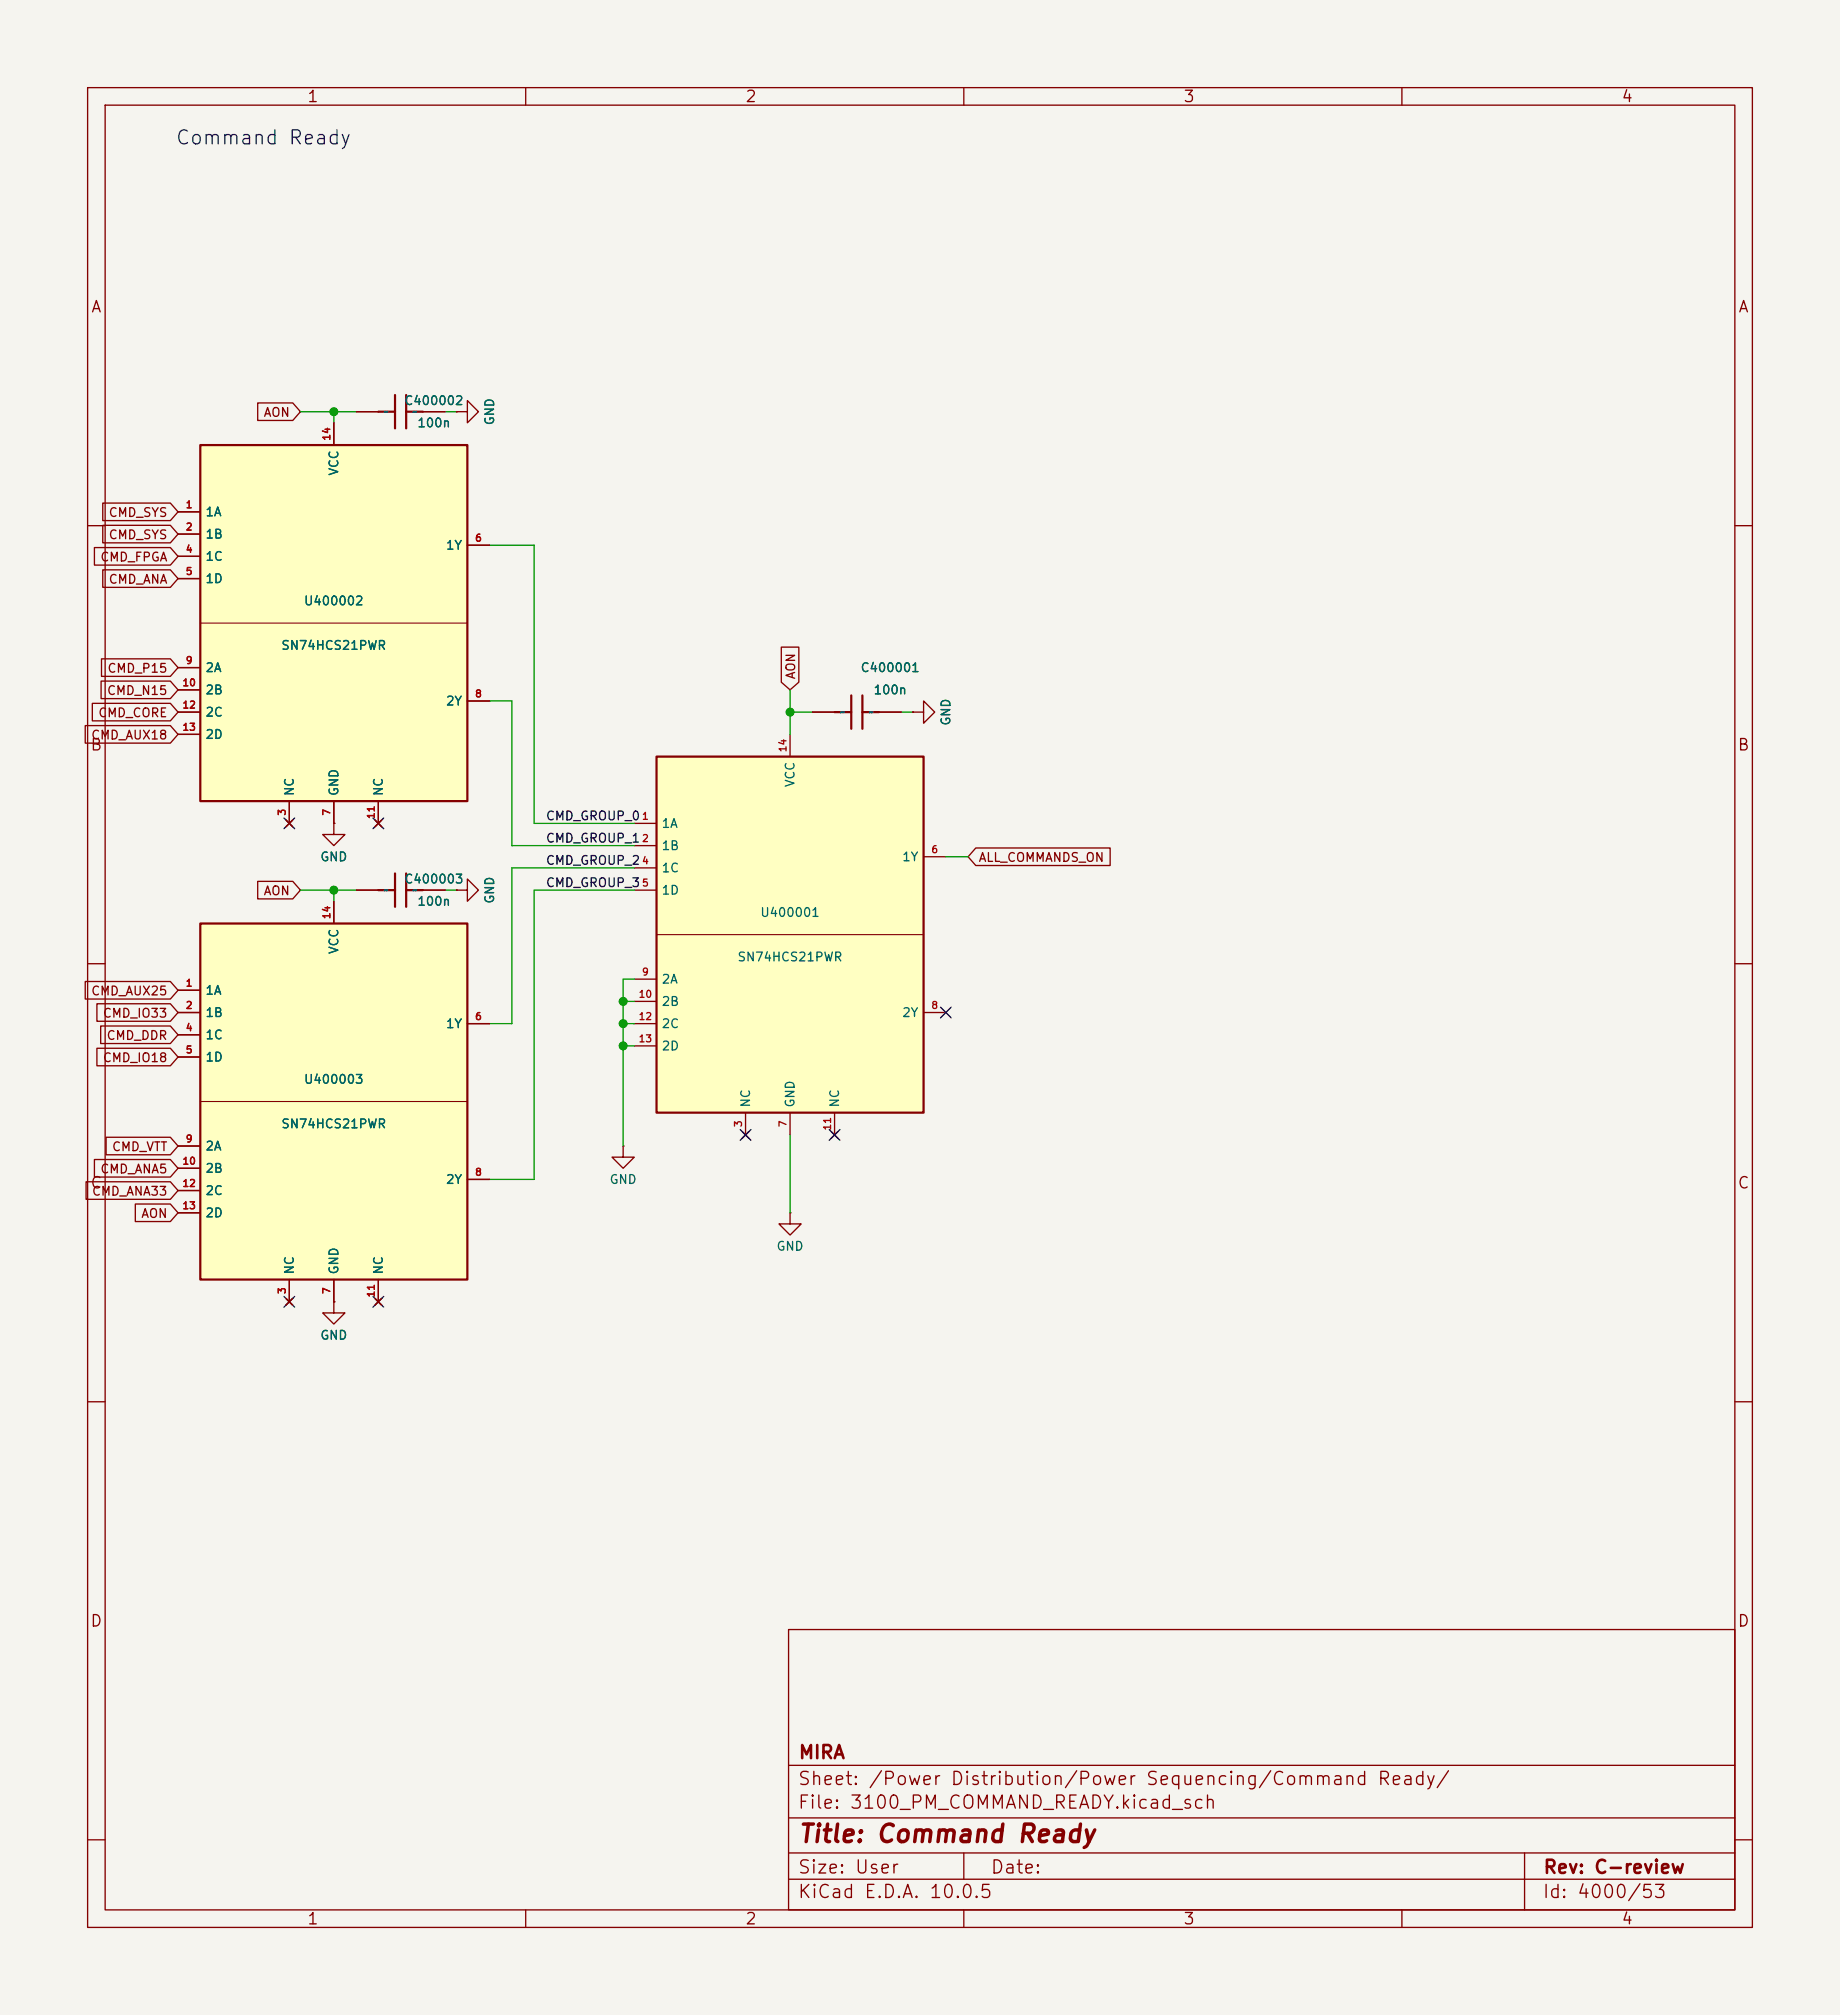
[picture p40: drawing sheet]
<svg xmlns="http://www.w3.org/2000/svg" width="210mm" height="230mm" viewBox="0 0 210 230" stroke-linecap="round" stroke-linejoin="round" font-family="sans-serif">
<defs><g id="words">
<text font-size="2" fill="#840000" x="91" y="210.8">Title: Command Ready</text>
<text font-size="1.6" fill="#0000c2" x="19.9" y="16.9">Command Ready</text>
<g font-size="1.5" fill="#840000">
<text x="91" y="201.1">MIRA</text>
<text x="91" y="206.8">File: 3100_PM_COMMAND_READY.kicad_sch</text>
<text x="91" y="204.1">Sheet: /Power Distribution/Power Sequencing/Command Ready/</text>
<text x="91" y="214.2">Size: User</text>
<text x="113" y="214.2">Date:</text>
<text x="176" y="214.2">Rev: C-review</text>
<text x="91" y="217">KiCad E.D.A. 10.0.5</text>
<text x="176" y="217">Id: 4000/53</text>
</g>
<g font-size="1.3" fill="#840000">
<text x="35" y="12">1</text>
<text x="85" y="12">2</text>
<text x="135" y="12">3</text>
<text x="185" y="12">4</text>
<text x="10.3" y="36">A</text>
<text x="198.3" y="36">A</text>
<text x="10.2" y="86">B</text>
<text x="198.2" y="86">B</text>
<text x="10.2" y="136">C</text>
<text x="198.2" y="136">C</text>
<text x="10.2" y="186">D</text>
<text x="198.2" y="186">D</text>
<text x="35" y="220">1</text>
<text x="85" y="220">2</text>
<text x="135" y="220">3</text>
<text x="185" y="220">4</text>
</g>
<g font-size="1" fill="#840000">
<text x="30" y="47.8">AON</text>
<text x="12.3" y="59.3">CMD_SYS</text>
<text x="11.4" y="64.3">CMD_FPGA</text>
<text x="12.3" y="61.8">CMD_SYS</text>
<text x="12.3" y="66.9">CMD_ANA</text>
<text x="12.2" y="77">CMD_P15</text>
<text x="91" y="77.6" transform="rotate(-90 91 77.6)">AON</text>
<text x="11.1" y="82.1">CMD_CORE</text>
<text x="12.1" y="79.6">CMD_N15</text>
<text x="10.3" y="84.7">CMD_AUX18</text>
<text x="111.6" y="98.6">ALL_COMMANDS_ON</text>
<text x="30" y="102.4">AON</text>
<text x="10.3" y="113.9">CMD_AUX25</text>
<text x="11.7" y="116.4">CMD_IO33</text>
<text x="12.1" y="118.9">CMD_DDR</text>
<text x="11.7" y="121.5">CMD_IO18</text>
<text x="12.7" y="131.6">CMD_VTT</text>
<text x="10.4" y="136.7">CMD_ANA33</text>
<text x="11.4" y="134.2">CMD_ANA5</text>
<text x="16" y="139.3">AON</text>
</g>
<g font-size="1" fill="#006464">
<text x="46.1" y="46.5">C400002</text>
<text x="47.5" y="49">100n</text>
<text x="56.6" y="48.6" transform="rotate(-90 56.6 48.6)">GND</text>
<text x="23.4" y="59.2">1A</text>
<text x="38.9" y="54.4" transform="rotate(-90 38.9 54.4)">VCC</text>
<text x="23.4" y="61.7">1B</text>
<text x="23.4" y="64.3">1C</text>
<text x="50.8" y="63">1Y</text>
<text x="23.4" y="66.8">1D</text>
<text x="34.6" y="69.3">U400002</text>
<text x="23.4" y="77">2A</text>
<text x="32" y="74.4">SN74HCS21PWR</text>
<text x="98.1" y="77">C400001</text>
<text x="23.4" y="79.5">2B</text>
<text x="23.4" y="82">2C</text>
<text x="50.8" y="80.8">2Y</text>
<text x="99.6" y="79.5">100n</text>
<text x="108.7" y="82.9" transform="rotate(-90 108.7 82.9)">GND</text>
<text x="23.4" y="84.6">2D</text>
<text x="90.9" y="89.9" transform="rotate(-90 90.9 89.9)">VCC</text>
<text x="33.8" y="90.9" transform="rotate(-90 33.8 90.9)">NC</text>
<text x="38.9" y="90.9" transform="rotate(-90 38.9 90.9)">GND</text>
<text x="43.9" y="90.9" transform="rotate(-90 43.9 90.9)">NC</text>
<text x="75.4" y="94.7">1A</text>
<text x="36.5" y="98.6">GND</text>
<text x="46.1" y="101.1">C400003</text>
<text x="75.4" y="97.3">1B</text>
<text x="75.4" y="99.8">1C</text>
<text x="102.9" y="98.6">1Y</text>
<text x="47.5" y="103.6">100n</text>
<text x="56.6" y="103.2" transform="rotate(-90 56.6 103.2)">GND</text>
<text x="75.4" y="102.4">1D</text>
<text x="86.7" y="104.9">U400001</text>
<text x="23.4" y="113.8">1A</text>
<text x="38.9" y="109" transform="rotate(-90 38.9 109)">VCC</text>
<text x="75.4" y="112.5">2A</text>
<text x="84.1" y="110">SN74HCS21PWR</text>
<text x="23.4" y="116.3">1B</text>
<text x="23.4" y="118.9">1C</text>
<text x="50.8" y="117.6">1Y</text>
<text x="75.4" y="115.1">2B</text>
<text x="75.4" y="117.6">2C</text>
<text x="102.9" y="116.3">2Y</text>
<text x="23.4" y="121.4">1D</text>
<text x="34.6" y="124">U400003</text>
<text x="75.4" y="120.1">2D</text>
<text x="23.4" y="131.6">2A</text>
<text x="32" y="129">SN74HCS21PWR</text>
<text x="85.8" y="126.5" transform="rotate(-90 85.8 126.5)">NC</text>
<text x="90.9" y="126.5" transform="rotate(-90 90.9 126.5)">GND</text>
<text x="96" y="126.5" transform="rotate(-90 96 126.5)">NC</text>
<text x="23.4" y="134.1">2B</text>
<text x="23.4" y="136.7">2C</text>
<text x="50.8" y="135.4">2Y</text>
<text x="69.5" y="135.4">GND</text>
<text x="23.4" y="139.2">2D</text>
<text x="88.5" y="143">GND</text>
<text x="33.8" y="145.5" transform="rotate(-90 33.8 145.5)">NC</text>
<text x="38.9" y="145.5" transform="rotate(-90 38.9 145.5)">GND</text>
<text x="43.9" y="145.5" transform="rotate(-90 43.9 145.5)">NC</text>
<text x="36.5" y="153.2">GND</text>
</g>
<g font-size="1" fill="#0f0f0f">
<text x="62.2" y="93.9">CMD_GROUP_0</text>
<text x="62.2" y="101.5">CMD_GROUP_3</text>
<text x="62.2" y="99">CMD_GROUP_2</text>
<text x="62.2" y="96.4">CMD_GROUP_1</text>
</g>
<g font-size=".8" fill="#006464">
<text x="43.7" y="47.6">~</text>
<text x="47" y="47.6">~</text>
<text x="95.8" y="81.9">~</text>
<text x="99.1" y="81.9">~</text>
<text x="43.7" y="102.2">~</text>
<text x="47" y="102.2">~</text>
</g>
<g font-size=".8" fill="#a90000">
<text x="37.9" y="50.4" transform="rotate(-90 37.9 50.4)">14</text>
<text x="21.1" y="58.2">1</text>
<text x="21.1" y="60.7">2</text>
<text x="21.1" y="63.3">4</text>
<text x="21.1" y="65.8">5</text>
<text x="54.1" y="62">6</text>
<text x="21.1" y="76">9</text>
<text x="20.7" y="78.5">10</text>
<text x="20.7" y="81.1">12</text>
<text x="20.7" y="83.6">13</text>
<text x="54.1" y="79.8">8</text>
<text x="90" y="85.9" transform="rotate(-90 90 85.9)">14</text>
<text x="32.8" y="93.2" transform="rotate(-90 32.8 93.2)">3</text>
<text x="37.9" y="93.2" transform="rotate(-90 37.9 93.2)">7</text>
<text x="43" y="93.6" transform="rotate(-90 43 93.6)">11</text>
<text x="73.2" y="93.8">1</text>
<text x="73.2" y="96.3">2</text>
<text x="73.2" y="98.8">4</text>
<text x="73.2" y="101.4">5</text>
<text x="106.2" y="97.6">6</text>
<text x="37.9" y="105" transform="rotate(-90 37.9 105)">14</text>
<text x="21.1" y="112.8">1</text>
<text x="73.2" y="111.5">9</text>
<text x="21.1" y="115.4">2</text>
<text x="21.1" y="117.9">4</text>
<text x="54.1" y="116.6">6</text>
<text x="72.8" y="114.1">10</text>
<text x="72.8" y="116.6">12</text>
<text x="72.8" y="119.2">13</text>
<text x="106.2" y="115.4">8</text>
<text x="21.1" y="120.4">5</text>
<text x="21.1" y="130.6">9</text>
<text x="84.9" y="128.7" transform="rotate(-90 84.9 128.7)">3</text>
<text x="90" y="128.7" transform="rotate(-90 90 128.7)">7</text>
<text x="95" y="129.1" transform="rotate(-90 95 129.1)">11</text>
<text x="20.7" y="133.1">10</text>
<text x="20.7" y="135.7">12</text>
<text x="54.1" y="134.4">8</text>
<text x="20.7" y="138.2">13</text>
<text x="32.8" y="147.8" transform="rotate(-90 32.8 147.8)">3</text>
<text x="37.9" y="147.8" transform="rotate(-90 37.9 147.8)">7</text>
<text x="43" y="148.2" transform="rotate(-90 43 148.2)">11</text>
</g>
</g></defs>
<path d="M0 0h210v230h-210z" fill="#f5f4ef" stroke="#f5f4ef" stroke-width=".11"/>
<g fill="none" stroke="#840000" stroke-width=".15">
<path d="M10 10h190v210h-190zM12 12h186v206h-186zM60 10v2M110 10v2M160 10v2M10 60h2M198 60h2M10 110h2M198 110h2M38.1 148.6v1.3h1.3l-1.3 1.2-1.3-1.2h1.3M38.1 148.6h.1M10 160h2"/>
<path d="M198 160h2M90 186h108v32h-108zM10 210h2M60 218v2M90 214.5h108M90 211.5h108M90 207.5h108M90 201.5h108M110 211.5v3M110 218v2M160 218v2M174 211.5v6.5"/>
<path d="M198 210h2"/>
</g>
<path d="M22.9 50.8h30.4v40.6h-30.4z" fill="#ffffc2"/>
<path d="M22.9 50.8h30.4v40.6h-30.4z" fill="none" stroke="#840000" stroke-width=".25"/>
<path d="M22.9 71.1h30.4" fill="none" stroke="#840000" stroke-width=".13"/>
<g fill="none" stroke="#840000" stroke-width=".15">
<path d="M20.3 58.4h2.6M38.1 48.3v2.5M20.3 61h2.6M20.3 63.5h2.6M20.3 66h2.6M20.3 76.2h2.6M20.3 78.7h2.6M53.3 62.2h2.6M20.3 81.3h2.6M20.3 83.8h2.6M32.6 93.6l.8 .8M33 91.4v2.6"/>
<path d="M33.4 93.6l-.8 .8M38.1 91.4v2.6M42.8 93.6l.8 .8M43.2 91.4v2.6M43.6 93.6l-.8 .8M53.3 80h2.6"/>
</g>
<path d="M74.9 86.4h30.5v40.6h-30.5z" fill="#ffffc2"/>
<g fill="none" stroke="#840000" stroke-width=".25">
<path d="M43.2 47h1.9M45.1 45.1v3.8M46.4 45.1v3.8M46.4 47h1.9M97.2 79.4v3.8M98.4 79.4v3.8M45.1 99.7v3.8M46.4 99.7v3.8M74.9 86.4h30.5v40.6h-30.5zM95.2 81.3h2M98.4 81.3h1.9M43.2 101.6h1.9"/>
<path d="M46.4 101.6h1.9"/>
</g>
<path d="M74.9 106.7h30.5" fill="none" stroke="#840000" stroke-width=".13"/>
<g fill="none" stroke="#840000" stroke-width=".15">
<path d="M40.6 47h2.6M48.3 47h2.5M52.1 47h1.2v-1.3l1.3 1.3-1.3 1.3v-1.3M52.1 47h.1M38.1 94v1.3h1.3l-1.3 1.2-1.3-1.2h1.3M38.1 94h.1M72.4 94h2.5M72.4 96.5h2.5M72.4 99.1h2.5M90.2 83.8v2.6M92.7 81.3h2.5M100.3 81.3h2.6"/>
<path d="M104.1 81.3h1.3v-1.3l1.3 1.3-1.3 1.3v-1.3M104.1 81.3h.1M105.4 97.8h2.5M40.6 101.6h2.6M48.3 101.6h2.5M52.1 101.6h1.2v-1.3l1.3 1.3-1.3 1.3v-1.3M52.1 101.6h.1M72.4 101.6h2.5M72.4 111.8h2.5M72.4 114.3h2.5M72.4 116.8h2.5M72.4 119.4h2.5"/>
<path d="M105.4 115.6h2.5M71.1 130.8v1.3h1.3l-1.3 1.3-1.3-1.3h1.3M71.1 130.8h.1M84.7 129.2l.8 .7M85.1 127v2.5M85.5 129.2l-.8 .7M90.2 138.4v1.3h1.2l-1.2 1.3-1.3-1.3h1.3M90.2 138.4h.1M90.2 127v2.5M94.9 129.2l.7 .7M95.2 127v2.5M95.6 129.2l-.7 .7"/>
</g>
<path d="M22.9 105.4h30.4v40.7h-30.4z" fill="#ffffc2"/>
<path d="M22.9 105.4h30.4v40.7h-30.4z" fill="none" stroke="#840000" stroke-width=".25"/>
<path d="M22.9 125.7h30.4" fill="none" stroke="#840000" stroke-width=".13"/>
<g fill="none" stroke="#840000" stroke-width=".15">
<path d="M11.7 60h7.7l.9 1-.9 1h-7.7zM11.7 57.4h7.7l.9 1-.9 1h-7.7zM20.3 58.4h2.6M29.4 46h4l.9 1-.9 1h-4zM38.1 48.3v2.5M40.6 47h2.6M48.3 47h2.5M52.1 47h.1M10.8 62.5h8.6l.9 1-.9 1h-8.6zM11.5 77.7h7.9l.9 1-.9 1h-7.9zM11.6 75.2h7.8l.9 1-.9 1h-7.8zM11.7 65h7.7l.9 1-.9 1h-7.7z"/>
<path d="M20.3 61h2.6M20.3 63.5h2.6M20.3 66h2.6M20.3 76.2h2.6M20.3 78.7h2.6M53.3 62.2h2.6M89.2 73.9h2v4l-1 .8-1-.8zM9.7 82.8h9.7l.9 1-.9 1h-9.7zM10.5 80.3h8.9l.9 1-.9 1h-8.9zM20.3 81.3h2.6M20.3 83.8h2.6M32.6 93.6l.8 .8"/>
<path d="M33 91.4v2.6M33.4 93.6l-.8 .8M38.1 94h.1M38.1 91.4v2.6M42.8 93.6l.8 .8M43.2 91.4v2.6M43.6 93.6l-.8 .8M53.3 80h2.6M92.7 81.3h2.5M100.3 81.3h2.6M104.1 81.3h.1M111.4 96.8h15.3v2h-15.3l-.9-1z"/>
<path d="M9.7 112h9.7l.9 1-.9 1h-9.7zM11.1 114.6h8.3l.9 1-.9 1h-8.3zM11.1 119.7h8.3l.9 1-.9 1h-8.3zM11.5 117.1h7.9l.9 1-.9 1h-7.9zM20.3 113h2.6M20.3 115.6h2.6M20.3 118.1h2.6M29.4 100.6h4l.9 1-.9 1h-4zM38.1 102.9v2.5M40.6 101.6h2.6M48.3 101.6h2.5M52.1 101.6h.1"/>
<path d="M53.3 116.8h2.6M9.8 134.9h9.6l.9 1-.9 1h-9.6zM10.8 132.4h8.6l.9 1-.9 1h-8.6zM12.1 129.8h7.3l.9 1-.9 1h-7.3zM15.4 137.4h4l.9 1-.9 1h-4zM20.3 120.7h2.6M20.3 130.8h2.6M20.3 133.4h2.6M20.3 135.9h2.6M20.3 138.4h2.6M53.3 134.6h2.6M32.6 148.2l.8 .8"/>
<path d="M33 146.1v2.5M33.4 148.2l-.8 .8M38.1 148.6h.1M38.1 146.1v2.5M42.8 148.2l.8 .8M43.2 146.1v2.5M43.6 148.2l-.8 .8"/>
</g>
<g fill="none" stroke="#009600" stroke-width=".15">
<path d="M34.3 47h6.3M38.1 47v1.3M50.8 47h1.3M55.9 62.2h5.1v31.8h11.4M90.2 78.7v5.1M55.9 80h2.5v16.5h14M72.4 99.1h-14v17.7h-2.5M90.2 81.3h2.5M102.9 81.3h1.2M107.9 97.8h2.6M34.3 101.6h6.3M38.1 101.6v1.3"/>
<path d="M50.8 101.6h1.3M71.1 119.4h1.3M71.1 116.8h1.3M71.1 114.3h1.3M72.4 111.8h-1.3v19M72.4 101.6h-11.4v33h-5.1M90.2 129.5v8.9"/>
</g>
<g fill="none" stroke="#000084" stroke-width=".15">
<path d="M32.4 93.4l1.2 1.2M33.6 93.4l-1.2 1.2M42.6 93.4l1.2 1.2M43.8 93.4l-1.2 1.2M107.3 115l1.3 1.2M108.6 115l-1.3 1.2M84.5 128.9l1.2 1.3M85.7 128.9l-1.2 1.3M94.6 128.9l1.3 1.3M95.9 128.9l-1.3 1.3M32.4 148l1.2 1.2M33.6 148l-1.2 1.2"/>
<path d="M42.6 148l1.2 1.2M43.8 148l-1.2 1.2"/>
</g>
<g fill="#009600" stroke="#009600" stroke-width=".11">
<circle cx="38.1" cy="47" r=".46"/>
<circle cx="38.1" cy="101.6" r=".46"/>
<circle cx="71.1" cy="116.8" r=".46"/>
<circle cx="71.1" cy="119.4" r=".46"/>
<circle cx="71.1" cy="114.3" r=".46"/>
<circle cx="90.2" cy="81.3" r=".46"/>
</g>
<use href="#words"/>
</svg>
